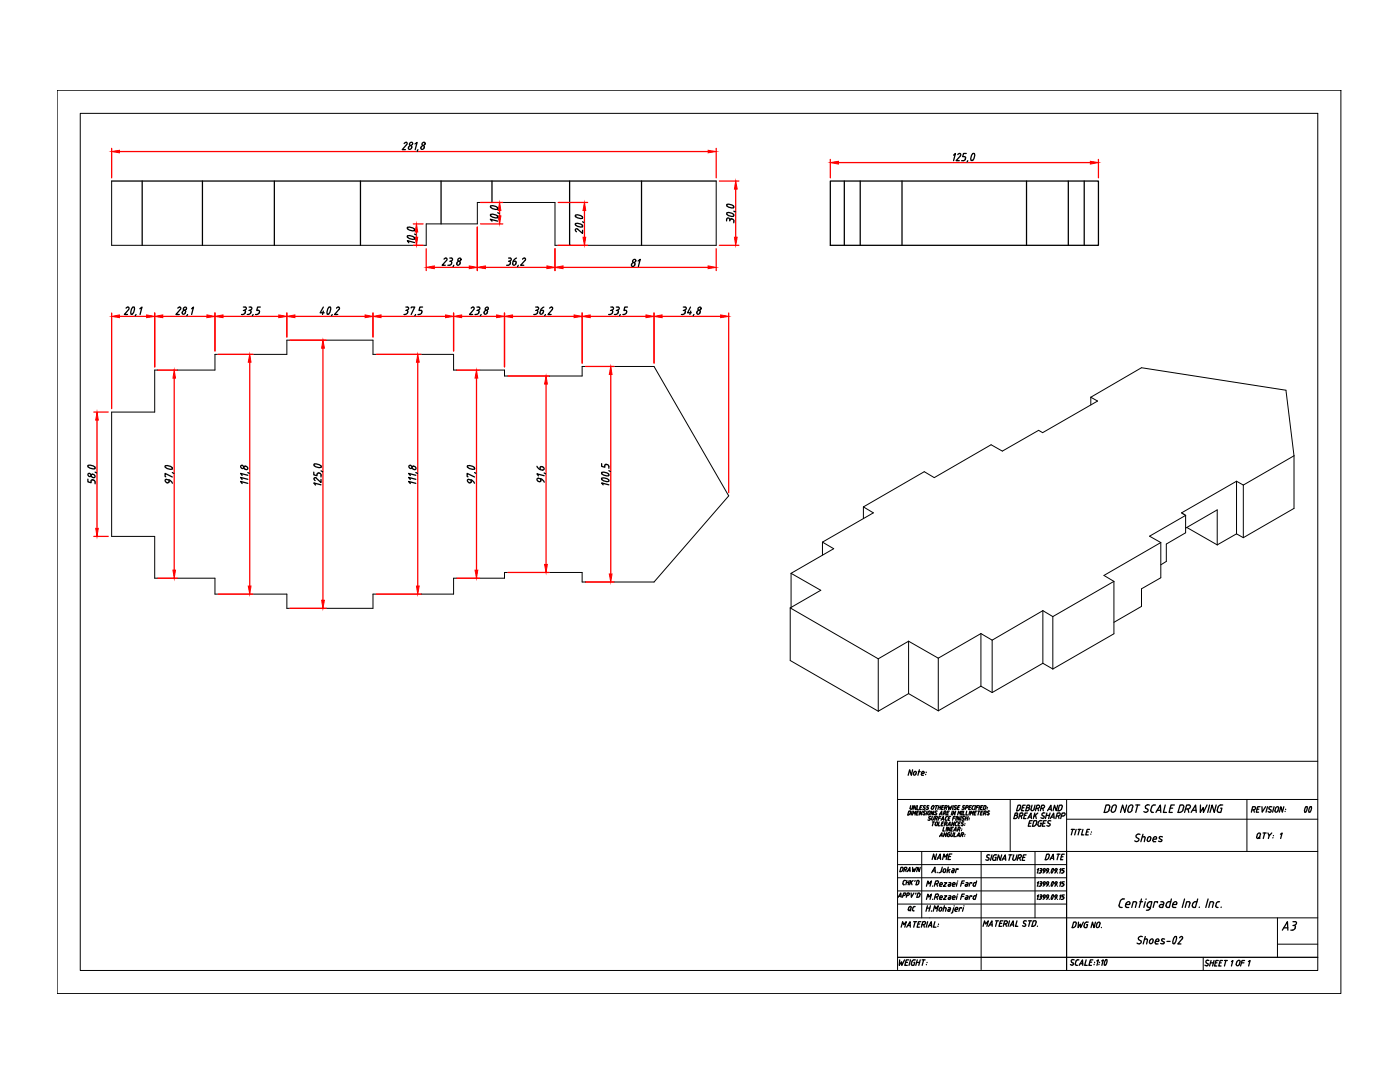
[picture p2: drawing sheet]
<svg xmlns="http://www.w3.org/2000/svg" width="279mm" height="216mm" viewBox="0 0 279 216" stroke-linecap="round" stroke-linejoin="round" font-family="sans-serif">
<defs><g id="words">
<g font-size="4">
<text x="184.9" y="172.9">NAME</text>
<text x="207.4" y="172.9">DATE</text>
<text x="179.9" y="183.1">QC</text>
</g>
</g></defs>
<!-- layer: 0 -->
<g fill="none" stroke="#000" stroke-width=".2">
<path d="M11.4 18h256.2v180.3h-256.2zM16 22.6h247v171h-247zM22.3 36.1v12.9h62.8v-4.3h10.2v-4.3h15.5v8.6h32.1v-12.9M217.7 79.3l1.3 .7-10.9 6.3-.8-.4-7.3 4.1-2.2-1.3-11.3 6.6-2-1.2-12.2 7M217.7 79.3l10.1-5.9 28.8 4.5 1.6 13M217.7 79.3v1.5M22.3 82.2h8.6v-8.4h12v-3.1h14.3v-2.8h17.2v2.8h16.1v3.1h10.2v1.2h15.5v-1.9h14.3l14.9 25.8-14.9 17.2h-14.3v-1.9h-15.5v1.2h-10.2v3.1h-16.1v2.9h-17.2v-2.9h-14.3v-3.1h-12v-8.4h-8.6zM246.8 96v10.5M246.8 96l-11 6.3M246.8 96l1.3 .8M248.1 96.8v10.5M258.2 90.9v10.5l-10.1 5.9"/>
<path d="M258.2 90.9l-10.1 5.9M157.9 114.4v6.8M157.9 114.4l5.9 3.4-6.1 3.5M164.1 108.2v2.6M164.1 108.2l2.3 1.3-8.5 4.9M172.3 101.1v2.4M172.3 101.1l2 1.2-10.2 5.9M222.3 116l-12.2 7M222.3 116v10.5l-12.2 7M231.7 108.3v7l-3.9 2.2v3.5l-5.5 3.2M231.7 108.3l-2.3-1.3 7.2-4.2v3.5l-3.8 2.3v3.4l-1.1 .7M231.7 108.3l-11.4 6.5 2 1.2"/>
<path d="M236.6 105.4l6.3-3.7v7M236.9 105.3l6 3.4M246.8 106.5l-3.9 2.2M246.8 106.5l1.3 .8M157.7 121.3v10.5l17.6 10.1M157.7 121.3l17.6 10.2M175.3 131.5v10.4M181.3 138.4l-6 3.5M181.3 127.9l-6 3.6M181.3 127.9v10.5M181.3 127.9l6 3.4M181.3 138.4l6 3.4"/>
<path d="M187.3 131.3v10.5M195.8 126.4l-8.5 4.9M195.8 136.9l-8.5 4.9M195.8 126.4v10.5M195.8 126.4l2.2 1.3M195.8 136.9l2.2 1.3M198 127.7v10.5M208.1 121.8l-10.1 5.9M208.1 132.3l-10.1 5.9M208.1 121.8v10.5M208.1 121.8l2 1.2M208.1 132.3l2 1.2"/>
<path d="M210.1 123v10.5M179.1 159.5h83.9M201.6 159.5v10.4M212.9 159.5v34.1M248.8 159.5v10.4M263 151.9h-83.9v41.6M179.1 169.9h83.9M179.1 177.8h33.8M179.1 175.1h33.8M179.1 172.5h33.8M184 169.9v13.2M195.8 169.9v23.6"/>
<path d="M206.6 169.9v13.2M212.9 163.5h50.1M179.1 180.4h33.8M179.1 183.1h83.9M240.1 191v2.6M254.9 183.1v7.9M254.9 188.4h8.1"/>
</g>
<g fill="none" stroke="#000" stroke-width=".25">
<path d="M22.3 36.1h120.6M28.4 36.1v12.9M40.4 36.1v12.9M54.8 36.1v12.9M71.9 36.1v12.9M81 28.4l.3 .1-.1 .4M81 28.4l-.3 .3M81.1 28.9l-.8 1h.6M81.5 29.4v.1M81.6 29.4l.4-.3a.28 .28 0 0 1 .2 .1 .28 .28 0 0 1-.1 .3M82.1 29.5l-.4 .3-.2-.3M82.8 28.7l.4-.3-.3 1.5"/>
<path d="M83.4 29.9l-.2 .3M84 29.4v.1M84 29.4l.4-.3a.28 .28 0 0 1 .3 .1 .28 .28 0 0 1-.1 .3M84.6 29.5l-.4 .3-.2-.3M88 36.1v8.6M98.2 36.1v4.3M113.7 36.1v12.9M128 36.1v12.9M165.7 36.1h53.5v12.9h-53.5zM168.5 36.1v12.9M171.7 36.1v12.9M180 36.1v12.9"/>
<path d="M190.3 31l.4-.4-.4 1.5M191.1 30.9l.3-.2h.3l-.1 .4M191.7 31.1l-.9 1h.6M191.9 32.1h.3M192.5 31.3l.2 .3M192.7 31.7l-.4 .4M192.7 31.6l-.1 .2M192.8 30.6h-.5l-.2 .7h.4M193.1 32.1l-.1 .3M194.1 30.7l.3-.1a.94 .94 0 0 1-.5 1.4 1.07 1.07 0 0 1 .2-1.3zM204.9 36.1v12.9M213.2 36.1v12.9"/>
<path d="M216.4 36.1v12.9M81.4 47v.4a1.48 1.48 0 0 0 1.3 .3M81.4 45.3v.4a1.48 1.48 0 0 0 1.3 .3M81.4 47.1a1 1 0 0 1 1.3 .6M81.4 45.4a1 1 0 0 1 1.3 .6M82.7 48.4l-1.4-.4 .3 .4M82.7 46.7l.4 .2M88.6 51.7l.2-.2h.3v.5M89.1 52l-.9 .9h.7M89.4 52.9h.3M89.8 51.5h.4a.36 .36 0 0 1 .1 .4 .36 .36 0 0 1-.4 .2M89.8 52.1h.1"/>
<path d="M89.9 52.1l.2 .3M90.1 52.5l-.1 .3-.3 .1M90.6 52.9l-.2 .4M91.2 52.5a.28 .28 0 0 0 0 .3 .28 .28 0 0 0 .2 .1l.3-.1 .1-.3M91.8 52.4l-.2-.3-.4 .3M98 42.8l-.1 .3M98 41.1l-.1 .3M98 43.1a1.48 1.48 0 0 0 1.3 .3M98 41.4a1.48 1.48 0 0 0 1.3 .3M98 42.8a1 1 0 0 1 1.3 .6v.1M98 41.1a1 1 0 0 1 1.3 .6v.1M98.2 44.1l-.4-.4 1.5 .4"/>
<path d="M99.3 42.4l.3 .2M101.1 52.9h.3M101.5 51.5h.5a.36 .36 0 0 1 0 .4 .36 .36 0 0 1-.4 .2M101.5 52.1h.1M101.6 52.1l.3 .3M101.9 52.5l-.2 .3-.3 .1M102.4 52.1h.5l.1 .3M102.4 52.1l-.1 .5M103 52.6l-.4 .3-.3-.3M103 52.5l-.1 .1M103.1 51.5l-.7 .6M103.4 52.9l-.1 .4"/>
<path d="M104.3 51.7l.2-.2h.3v.5M104.7 52l-.8 .9h.6M114.9 44.6h-.1a.98 .98 0 0 0 1.5 .5 1.15 1.15 0 0 0-1.4-.5M114.9 42.9v.3a1.48 1.48 0 0 0 1.3 .4M114.9 42.9a1 1 0 0 1 1.4 .6l-.1 .1M116.3 45.9v.7l-1-.9h-.3l-.2 .2 .3 .3M116.3 44.3l.3 .1M126 52.7v.2M126.7 52.7l-.2-.3-.4 .3M126.7 52.7l-.1 .3-.3 .2-.3-.3M127.4 52.1l.4-.4-.4 1.5M145 43.7v.4"/>
<path d="M145.1 42.4a1 1 0 0 1 1.3 .7M145.1 42.5v.3a1.48 1.48 0 0 0 1.3 .3M145.1 40.8a.91 .91 0 0 0 1.4 .5 1.15 1.15 0 0 0-1.4-.5M145.6 43.9v.2M146 43.7h.1M146 43.7l-.3 .2-.1-.2a.34 .34 0 0 0-.5-.1v.1M146.2 43.7l.3 .4M146.4 44.1v.4M146.4 42.1l.4 .2M25.5 61.3l.2 .3-.9 1.2h.7M25.5 61.3l-.3 .2M26.8 61.3a1.48 1.48 0 0 1-.3 1.3"/>
<path d="M26.8 61.3a.94 .94 0 0 0-.5 1.4l.2-.1M27.1 62.8l-.1 .2M27.9 61.6l.4-.3-.3 1.5M35.8 61.3l.3 .3-1 1.2h.7M35.9 61.3l-.4 .2M36.4 62.2l-.1 .2M37 62.4l-.4 .3-.2-.3M37 62.2v.2M37.1 62.2l-.3-.3-.4 .3M37.4 62.8l-.1 .2M38.2 61.6l.4-.3-.4 1.5M48.2 62.8h.3"/>
<path d="M48.6 61.3h.3M48.6 61.9h.1M48.9 61.3h.2a.36 .36 0 0 1 0 .4 .36 .36 0 0 1-.3 .2l.2 .3M48.9 62.4l-.4 .3M49 62.2l-.1 .2M49.3 62.8h.3M49.7 61.9h.1M49.7 61.3h.3M50 61.3h.2a.36 .36 0 0 1 0 .4 .36 .36 0 0 1-.3 .2l.2 .3M50.1 62.2l-.1 .4-.3 .1M50.5 62.8l-.2 .2M51 62.8h.3"/>
<path d="M51.6 61.9l.2 .3M51.8 62.2l-.1 .4-.4 .1M52 61.3h-.6l-.2 .6h.3M64.5 61.3l-.6 1.1h.8M64.5 62.1l-.1 .7M65.3 62.6h.3M65.6 61.3a1.48 1.48 0 0 0-.3 1.3M65.6 61.3h.3l.1 .4-.4 .9M66.3 62.8l-.2 .2M67.1 61.5l.3-.2h.3v.5M67.6 61.8l-.8 1h.6M80.6 62.8h.3"/>
<path d="M81 61.3h.3M81 61.9h.1M81.3 61.3h.2a.36 .36 0 0 1 0 .4 .36 .36 0 0 1-.4 .2l.3 .3M81.4 62.2l-.2 .4-.3 .1M82.1 61.4v-.1h.7l-.7 1.5M82.9 62.8l-.1 .2M83.4 62.8h.3M84 61.9l.2 .3M84.2 62.4l-.4 .3M84.2 62.2l-.1 .2M84.3 61.3h-.5l-.2 .6h.4M94 61.5l.4-.2 .2 .1-.1 .4-.8 1h.6"/>
<path d="M94.8 62.8h.3M95.2 61.3h.3M95.2 61.9h.1M95.5 61.3h.2a.36 .36 0 0 1 0 .4 .36 .36 0 0 1-.3 .2l.2 .3M95.6 62.4l-.4 .3M95.6 62.2l-.1 .2M96 62.8l-.1 .2M96.6 62.2v.2M97.3 62.4l-.4 .3-.3-.3M97.3 62.2l-.1 .2M97.3 62.2l-.2-.3-.4 .3M106.5 62.8h.4"/>
<path d="M106.9 61.3h.3M106.9 61.9h.2M107.3 61.3h.1a.36 .36 0 0 1 .1 .4 .36 .36 0 0 1-.4 .2l.2 .3M107.3 62.4l-.4 .3M107.3 62.2l-.1 .2M108.2 61.9h-.3l-.1 .8h.4l.2-.5M108.2 61.9l.2 .1 .1 .2M108.5 61.3l-.6 .6M108.9 62.8l-.2 .2M109.7 61.5l.4-.2 .2 .1-.1 .4-.8 1h.6M121.5 62.8h.3M121.8 61.9h.2"/>
<path d="M121.9 61.3h.5a.36 .36 0 0 1 0 .4 .36 .36 0 0 1-.4 .2l.3 .3M122.3 62.2l-.2 .4-.3 .1M122.6 62.8h.4M123 61.3h.5a.36 .36 0 0 1 0 .4 .36 .36 0 0 1-.3 .2l.2 .3M123 61.9h.2M123.4 62.4l-.4 .3M123.4 62.2l-.1 .2M123.8 62.8l-.2 .2M124.3 62.8h.3M124.8 61.9l.3 .3M125.1 62.2l-.2 .4-.3 .1M125.2 61.3h-.5l-.2 .6h.3"/>
<path d="M136 62.8h.3M136.4 61.3h.5a.36 .36 0 0 1 0 .4 .36 .36 0 0 1-.3 .2l.2 .3M136.4 61.9h.1M136.7 62.4l-.4 .3M136.8 62.2l-.1 .2M137.8 61.3l-.6 1.1h.8M137.9 62.1l-.2 .7M138.5 62.8l-.2 .2M139.1 62.2l-.1 .2M139.7 62.4l-.4 .3-.2-.3M139.7 62.2v.2M139.8 62.2l-.3-.3-.4 .3"/>
<path d="M17.5 95.6v.6l.7 .1v-.3M17.6 92.8v.4a1.48 1.48 0 0 0 1.3 .3M17.6 92.9a1.48 1.48 0 0 1 1.3 .3M18.5 95.8l.4 .2 .1 .5M18.5 94.6l.1 .1M18.5 95.7l-.3 .3M18.5 94.6l-.3 .3 .3 .4M18.7 94.7l.2 .2v.3l-.4 .1M18.9 93.2v.3M19 94.2l.3 .2M33 92.9v.1a.98 .98 0 0 0 1.4 .5 1.15 1.15 0 0 0-1.3-.6M33.1 95.1h-.2v-.6l1.5 .7"/>
<path d="M33.2 95.7l.5 .1M33.3 95.6l-.3 .3 .3 .4M33.7 95.8l.4 .2 .3 .4M33.8 96.1l-.2 .2h-.4M33.8 95.8v.3M34.4 94.3l.3 .2M49 93l.3 .2 .2 .3-.2 .2h-.3M49 93l-.3 .3 .3 .4M49.5 96.4l-1.5-.3 .3 .4M49.5 95.6l-1.5-.3 .3 .4M49.5 94.8l-1.5-.3 .3 .4M49.5 94.3l.3 .2"/>
<path d="M62.6 94.2v.6l.7 .1v-.3M63.1 95.4l1 .9v-.7M63.2 95.4h-.5v.3l.2 .2M63.8 94.4a.28 .28 0 0 0-.3 0 .28 .28 0 0 0-.2 .2M63.8 94.4l.3 .4M64 92.9l-1-.3h-.3v.3a1.48 1.48 0 0 0 1.3 .4M64 92.9v.4M64.1 96.7l-1.5-.3 .4 .4M64.1 94.8v.4M64.1 94l.3 .1M82.7 93.1a.28 .28 0 0 0-.3-.1 .28 .28 0 0 0-.2 .3l.2 .3 .3 .1M82.7 93.1l.3 .4-.3 .2"/>
<path d="M83 96.4l-1.5-.3 .4 .4M83 95.6l-1.5-.3 .4 .4M83 94.8l-1.5-.3 .4 .4M83 94.3l.3 .2M93.3 92.9v.1a.98 .98 0 0 0 1.4 .5v-.2M93.4 92.9a1.48 1.48 0 0 1 1.3 .4M93.4 95.1h-.2v-.6l1.5 .7M93.6 95.7l.4 .1M93.6 95.6l-.3 .3 .3 .4M94 95.8l.4 .2 .3 .4M94 95.8v.3M94.1 96.1l-.2 .2h-.3"/>
<path d="M94.7 94.3l.3 .2M107.2 93l.6 .7M107.8 93.7l.5 .1M107.9 95.6l-.7-.1v.3l.4 .3M107.9 95.6v.3M107.9 95.5l.4 .3 .3 .4M108 95.9l-.4 .2M108.1 93.1l.5 .3v.3l-.3 .1M108.1 93.1l-.3 .1v.5M108.6 94.9l-1.4-.4 .3 .5M108.6 94.4l.3 .1M120.1 92.5v.6l.6 .1v-.3"/>
<path d="M120.1 95.4l.1 .3a1.48 1.48 0 0 0 1.2 .4M120.1 94.2l.1 .4a1.48 1.48 0 0 0 1.2 .3M120.2 95.4a1.48 1.48 0 0 1 1.3 .3M120.2 94.3a1.48 1.48 0 0 1 1.3 .3M120.4 96.7l-.3-.3 1.4 .3M121 92.7l.5 .2v.5M121 92.6l-.3 .3M121.5 95.7l-.1 .4M121.5 94.6l-.1 .3M121.5 93.9l.3 .2M235.8 102.3l.8 .5M182.1 153.6l-.2 1.1-.4-1.1-.3 1.1"/>
<path d="M182.3 154.4l.2 .3 .3-.3M182.3 154.4l.1-.4 .3-.1 .2 .3-.1 .2M183.3 154h.4M183.5 153.6l-.3 1.1M183.9 154.5l.1 .2M184 154.7h.3M184.4 154.2v.1h-.5M184.4 154.2v-.2l-.3-.1-.2 .6M184.8 154.5l-.1 .1M184.8 154.1h.1M179.3 179l.5-.8v.8M180 173.1h-.2l-.2 .8h.2"/>
<path d="M180 173.1l.2 .2M180.1 173.7l-.3 .2M180.2 176.3l.2 .2M180.2 173.3l-.1 .4M180.3 175.9l-.1 .4M180.3 176.5h.2M180.6 178.2h-.2l-.3 .8M180.6 178.2l.2 .2-.3 .3M180.7 175.7l-.4 .2M180.7 173.5l.1 .4M180.8 173.1h-.2l-.2 .8M180.8 173.1l.2 .2-.1 .2h-.5"/>
<path d="M180.9 176.1h.5M181 175.7l-.2 .8M181.1 173.9l.5-.8v.8M181.2 173.7h.4M181.3 178.2h-.2l-.2 .8M181.3 178.2l.2 .2-.3 .3M181.5 175.7l-.3 .8M181.5 161.9h-.1l-.2 .7h.1M181.6 161.8l.1 .2M181.7 162.3l-.3 .3M181.7 162.1l-.1 .3M181.8 175.7l-.3 .8"/>
<path d="M181.8 160.8l-.2 .5M181.8 178.2l.1 .8 .5-.8M181.8 176l.2 .5M182 161.9l-.2 .7M182.1 162.6l.2-.7 .1 .4 .4-.4-.2 .7M182.1 173.1v.8l.4-.5v.5l.4-.8M182.2 160.8l-.2 .6h-.3l-.1-.1M182.2 175.7l-.6 .5M182.6 175.7v.2M182.8 178.2l-.1 .2M182.9 160.8l-.2 .7-.3-.7-.2 .7M183 162.2h.2"/>
<path d="M183.1 160.8l-.2 .7h.4M183.2 175.7l.2 .2M183.2 175.7h-.2l-.2 .8h.4l.1-.2M183.4 178.2h-.2l-.2 .8M183.4 161.9h-.3l-.2 .7h.3M183.4 176l-.1 .3M183.4 178.2l.2 .3M183.6 178.5l-.1 .3M183.6 161.1h.3M183.7 173.1l-.3 .8-.2-.8-.3 .8M184.1 160.8h-.4l-.2 .7h.4M184.1 161.9l-.2 .7-.2-.7-.3 .7"/>
<path d="M184.1 161.4l.3 .1M184.3 161.1l.2 .1M184.5 161.8l.2 .1M184.5 161.8l-.2 .3 .3 .4-.2 .1-.2-.1M184.6 161.2v.2l-.2 .1M184.7 160.8h-.3v.3M184.8 161.4l.3 .1M184.9 176.8l.3-1 .1 .6 .6-.6-.3 1M184.9 179.5l.3-1.1 .1 .6 .6-.6-.3 1.1M185 161.1l.2 .1M185 161.9l-.2 .7M185.2 163.6l.2 .1"/>
<path d="M185.2 162.1v.4l.1 .1 .3-.2M185.2 161.2l.1 .2-.2 .1M185.2 162l.3-.2 .1 .1v.5M185.4 163.3l.2 .1M185.4 160.8h-.3l-.1 .3M185.6 163.3l.1 .2-.2 .2M185.8 163l-.3-.1-.1 .3M185.9 161v.3M186 160.9l.3-.2 .1 .3M186.1 162.9l-.2 .7 .2 .1 .2-.3M186.1 164h.4M186.1 176.8h.1"/>
<path d="M186.1 179.4v.1M186.3 164l-.2 .8M186.4 161.9l-.2 .7-.3-.7-.1 .7M186.4 161l-.2 .4h-.3v-.1M186.5 162.5l.2 .1M186.5 162.9l-.2 .6M186.6 176.4h.3M186.6 179h.3M186.6 163.3h.2l.2 .4M186.7 160.8h.4M186.7 164.2l-.1 .4M186.7 164.2l.3-.2 .1 .2"/>
<path d="M186.8 161.8l-.2 .3 .3 .2M186.8 163.3l.3-.2v-.1l-.4-.1-.2 .8M186.8 161.8l.2 .1M186.9 162.3v.2l-.2 .1M186.9 160.8l-.2 .7M187 176.4l.1 .4M187 179l.1 .5M187 175.8h-.3l-.2 1M187 178.4h-.3l-.2 1.1M187.1 175.7l.1 .1a.36 .36 0 0 1 .1 .4 .36 .36 0 0 1-.4 .2M187.1 178.4h.1a.36 .36 0 0 1 .1 .4 .36 .36 0 0 1-.4 .2M187.1 164.2l-.1 .5h-.3l-.1-.2"/>
<path d="M187.3 161.1h.4M187.3 163.3h.4M187.4 160.8l-.2 .7M187.4 164l-.2 .8h.4M187.5 162.6l.4-.7 .1 .7M187.5 166.9l.5-.7v.7M187.5 176.6l.2 .2M187.5 179.3l.2 .1M187.6 176.4l-.1 .3M187.6 179l-.1 .3M187.6 176.3l.3-.2 .2 .3M187.6 179l.3-.3 .2 .3"/>
<path d="M187.6 162.4h.3M187.6 176.8h.3M187.6 179.5h.3M187.6 166.7h.4M187.8 162.9h-.4l-.2 .8M187.8 163.7l.5-.8v.8M187.8 160.8l-.2 .7M187.9 163.5h.4M187.9 164.4h.3M188 161.1h.2M188.1 176.4l-.1 .1h-.5M188.1 179l-.1 .1h-.5"/>
<path d="M188.3 162.3h.2l.2 .3M188.4 164h-.4l-.2 .8h.3M188.4 165.1l-.3 .7h.4M188.4 160.8h-.3l-.3 .7h.4M188.5 176.1h.4l-.6 .7h.5M188.5 178.7h.4l-.6 .8h.5M188.5 164.4h.2M188.5 162.3l.3-.2v-.2h-.4l-.2 .7M188.7 163.5l.1 .2M188.8 164.4l.2-.2v-.1l-.4-.1-.2 .8M188.8 163.7h.1M188.8 164.4l.1 .4"/>
<path d="M188.8 161.2l.1 .3M188.9 160.8h-.2l-.3 .7M188.9 160.7l.2 .3-.1 .1-.4 .1M188.9 166.2l-.2 .7-.2-.7-.2 .7M188.9 165.1l-.1 .7M189 162.2h.3M189.1 166.7l.1 .2M189.1 162.9l-.3 .1-.2 .5M189.1 164.8l.5-.8v.8M189.1 166.4l-.1 .3M189.2 164.6h.4M189.3 163.3h.2"/>
<path d="M189.3 160.8v.7l.3-.5 .1 .5 .3-.7M189.4 166.5h.1l-.1 .4h-.2M189.4 176.1h.2l.2 .2M189.4 166.2h.2M189.4 178.7h.2M189.4 166.2l-.3 .2M189.4 176.5h.3M189.4 179.1h.3M189.5 161.9h-.4l-.2 .7h.3M189.6 178.7l.2 .2M189.6 165.1l-.1 .7-.3-.7-.2 .7M189.7 162.9h-.3l-.2 .8h.3"/>
<path d="M189.7 166.7l.2 .2 .3-.2M189.8 176.3l-.2 .5h-.4l.2-.3M189.8 179l-.2 .5-.4-.1 .2-.3M189.8 165.4h.2M189.9 166.2l-.2 .5M190 161.9l-.2 .7M190.1 176.6l.4 .2M190.1 179.3l.4 .2M190.1 176.3l.3-.2 .2 .3M190.1 179l.3-.3 .2 .3M190.1 176.4l-.1 .3M190.1 179l-.1 .3"/>
<path d="M190.2 163.3h.4M190.3 165.1h-.4l-.2 .7h.3M190.3 160.8l-.2 .7M190.3 165.8l.5-.7v.7M190.3 166.2l-.2 .5M190.4 161.4l.2 .1M190.4 165.6h.4M190.5 164l-.2 .8-.2-.8-.2 .8M190.6 166.2l-.3 .7h.4M190.6 161.1l.2 .1M190.6 176.4v.1h-.5M190.6 179v.1h-.5"/>
<path d="M190.6 162.9h-.3l-.2 .8M190.6 164.6l.2 .1M190.7 164.2l-.1 .4M190.7 160.7l-.2 .2v.2M190.7 161.9l-.2 .7-.2-.7-.2 .7M190.7 164.8h.2M190.7 160.8h.2M190.8 161.2v.2l-.2 .1M190.9 162.9l-.2 .8M190.9 166.9l.5-.7v.7M190.9 164h.2M191 164l-.3 .2"/>
<path d="M191 176.1l-.1 .7M191 178.7l-.1 .8M191.1 166.7h.3M191.1 162.6l.2-.7 .2 .4 .3-.4-.2 .7M191.1 161.1h.3M191.1 165.5h.3M191.1 175.8h.1M191.1 178.4h.1M191.3 164.4h.2M191.5 165.1l.1 .2-.2 .2 .1 .3M191.5 165.1h-.2l-.2 .7M191.6 160.8h-.4l-.2 .7h.4"/>
<path d="M191.6 162.9l-.2 .8-.3-.8-.1 .8M191.7 164h-.3l-.3 .8h.4M191.8 166.6h.2M191.9 162.9l-.2 .8M191.9 165.7h.1M191.9 176.2h.4M191.9 178.9h.4M191.9 163.6l.3 .1M192 164.3l.2 .3-.2 .2-.2-.1M192 165.4v.1M192 161.4l.2 .1M192.1 161.9l-.2 .7"/>
<path d="M192.1 166.2h-.2l-.2 .7M192.1 163.3l.2 .1M192.2 166.2l.1 .2-.2 .2v.3M192.2 161.1l.2 .1M192.3 162.9l.2 .1M192.3 162.9l-.2 .1 .1 .2M192.3 161.9l-.2 .7h.4M192.3 164h-.3v.3M192.3 163.3l.1 .2-.2 .2M192.4 161.2v.2l-.2 .1M192.5 175.8h-.5l-.3 1M192.5 178.4h-.5l-.3 1.1"/>
<path d="M192.5 164.6v.1M192.5 166.8h.1M192.5 160.8h-.3v.3M192.6 164.4h.1M192.6 166.5v.1M192.7 161.2h.2M192.7 163.3h.4M192.8 176.1l.4 .1-.2 .6h-.4l.2-.3M192.8 162.9l-.2 .8M192.8 178.7h.2M192.8 176.5h.3M192.9 161.9l-.1 .7h.3"/>
<path d="M193 178.7l.2 .2-.2 .6-.4-.1 .1-.2 .4-.1M193.1 160.8h-.3l-.2 .7M193.1 160.7l.1 .3-.2 .2M193.2 162.9l-.2 .8M193.4 163.5v.1M193.4 161.1h.3M193.5 163.3h-.1M193.6 161.9l-.2 .7M193.6 162.6l.2-.7 .1 .4 .4-.4-.2 .7M193.9 160.8h-.4l-.2 .7h.3M193.9 176.2v-.1h-.3l-.2 .7M193.9 178.9v-.2h-.3l-.2 .8"/>
<path d="M194 161.3v.2h.2M194.2 176.6l.2 .2M194.2 179.2l.2 .2M194.3 179l-.1 .3M194.5 160.8h-.3l-.3 .5M194.5 162.2h.2M194.5 176.1h.3M194.5 178.7h.3M194.6 176.1l-.2 .1-.2 .4M194.6 178.7l-.3 .2M194.7 160.8l-.2 .7M194.9 161.1h.3"/>
<path d="M194.9 161.9h-.3l-.2 .7h.3M194.9 175.8l-.3 1h-.3M194.9 178.4l-.3 1.1h-.3M195.2 161.9h.4M195.3 160.8h-.3l-.3 .7M195.4 161.9l-.2 .7M195.6 160.8l-.3 .7M195.7 161.1h.3M195.8 162.2h.2M196.1 160.8h-.3l-.2 .7h.4M196.2 161.9h-.4l-.2 .7h.4M196.3 162.3h.2"/>
<path d="M196.6 162.3l.1 .3M196.7 161.9h-.3l-.2 .7M196.7 161.8l.1 .3-.2 .2M196.7 171.5l.4 .2M196.7 161.3l-.3 .2M196.8 161v-.2h-.4l-.2 .7h.2M196.8 161l-.1 .3M197 171l.3 .2M197 161.4h.1M197.1 161.1h.1M197.2 170.6l-.3 .1 .1 .3M197.2 170.6h.3"/>
<path d="M197.3 171.2l.1 .3-.3 .2M197.3 161.8l.2 .1M197.3 161.8l-.2 .3 .3 .4-.2 .1-.2-.1M198 170.6l-.3 1.1M198.2 170.9v.7l.4 .1 .2-.6h-.2M198.6 170.6h.3M198.7 170.5l-.4 .4M199.9 170.6l-.3 1.1-.3-1.1-.3 1.1M200 171.7l.6-1.1 .1 1.1M200.2 171.4h.5M201.4 170.6h.6M201.6 170.6l-.2 1.1"/>
<path d="M202.3 170.6l-.2 .9 .2 .2 .4-.2 .3-.9M202.5 162.7h.3M202.8 162.7h.2a.36 .36 0 0 1 0 .4 .36 .36 0 0 1-.4 .2M202.9 162.2l.2 .3-.3 .2M202.9 162.2h-.3l-.3 1.1h.3M203.1 171.2h.3M203.4 160.7h-.2l-.3 1.1 .4-.1 .3-.3M203.4 162.8h.3M203.5 160.7h.1l.1 .3M203.5 171.2l.1 .5M203.6 170.6h-.3l-.3 1.1M203.6 170.5l.2 .1a.36 .36 0 0 1 0 .4 .36 .36 0 0 1-.4 .2"/>
<path d="M203.7 161l-.1 .4M203.8 162.8l.1 .5M203.9 162.2h-.3l-.3 1.1M203.9 162.2h.2a.36 .36 0 0 1 0 .4 .36 .36 0 0 1-.4 .2M204 161.2h.4M204.1 171.1h.4M204.4 162.7h.4M204.6 160.7h-.5l-.3 1.1h.5M204.8 170.6h-.5l-.3 1.1h.5M205 162.2h-.4l-.3 1.1h.4M205.1 163.3l.7-1.1v1.1M205.2 161.2l.3-.2v-.3h-.5l-.3 1.1a.56 .56 0 0 0 .7-.3l-.1-.3h-.4"/>
<path d="M205.3 163h.5M205.4 164.3h.4M206 160.7l-.2 .9 .4 .1 .2-.2M206 163.8h-.5l-.3 1.1h.5M206.5 162.2l-.3 1.1M206.6 160.7l-.3 .8M206.6 163.8h-.3l-.2 1.1 .4-.1 .3-.3M206.6 162.7l.2 .6M206.7 163.7l.1 .1 .1 .3M206.8 161.3h.3M206.9 164.1l-.1 .4M207 176.2l.3-.2-.3 .8"/>
<path d="M207 178.8l.3-.2-.3 .9M207.1 161.3h.2a.34 .34 0 0 0 .1-.6h-.5l-.3 1.1M207.1 162.2l-.8 .7M207.2 161.3v.5M207.2 164.5l.2 .4M207.2 164.1l-.1 .5M207.6 178.6h.3v.2l-.3 .2M207.6 176h.1M207.6 176.3h.1M207.6 164.3h.2l-.1 .6h-.3M207.7 163.8h.3M207.7 163.7l-.4 .3"/>
<path d="M207.7 176.3l.1 .2M207.7 178.9l.1 .3M207.7 163.2l.4 .1M207.8 175.9l.1 .2-.2 .3M207.8 176.5l-.1 .3h-.4M207.8 179.2v.1M207.8 179.2l-.5 .3M208.1 161.3l.1 .5M208.2 178.9l.1-.3h.3l-.1 .4-.2 .1M208.2 164.3h.3M208.2 176.1l.2-.2 .2 .1-.1 .4M208.2 176.2l.2 .2"/>
<path d="M208.2 178.8l.2 .3M208.2 160.7h-.3l-.3 1.1M208.2 176.2h.1M208.2 160.7h.2a.36 .36 0 0 1 0 .4 .36 .36 0 0 1-.3 .2h-.4M208.3 176.5h.2M208.5 162.2h-.3l-.2 .2v.3l.4 .3-.3 .3M208.5 176.4l-.3 .4M208.5 179l-.3 .4M208.8 163.8h-.5l-.3 1.1h.5M208.8 162.7h.6M208.9 176.1l.2-.2 .2 .2M208.9 176.2l.1 .2"/>
<path d="M208.9 178.8l.2-.2 .2 .2M208.9 178.8l.1 .3M208.9 176.2h-.1M208.9 164.7l.4 .2M208.9 162.2l-.3 1.1M209 176.5h.2M209.1 161.8l.6-1.1 .1 1.1M209.2 164.2l.3 .2M209.2 179l-.4 .4M209.3 176.2l-.2 .4-.3 .2M209.3 161.5h.5M209.3 178.8l-.1 .3h-.2"/>
<path d="M209.4 176.8h.1M209.4 179.4v.1M209.5 164.4l.1 .3-.3 .1M209.6 162.2l-.3 1.1M209.6 163.3l.7-1.1 .1 1.1M209.7 163.8h-.1a.32 .32 0 0 0-.5 .3l.1 .1M209.8 163h.5M210 176l.2-.1v.3l-.2 .5M210 176l-.2 .5v.3h.2M210 178.6l-.2 .8M210.2 178.6l-.1 .5-.2 .3h-.1M210.2 178.6h-.2"/>
<path d="M210.5 176.2l.2 .2M210.5 176.2h.1M210.6 176.1l.2-.2 .2 .2M210.7 176.5h.1M210.7 179.1h.1M210.8 162.8h.4l.1 .5M210.9 179l-.4 .4M210.9 176.2l-.1 .4-.3 .2M210.9 178.8v.2M211 178.8v-.2h-.3l-.2 .3 .2 .2M211 176.8h.1M211 179.4v.1"/>
<path d="M211.1 160.7l-.3 1.1-.3-1.1-.3 1.1M211.3 162.2h-.3l-.3 1.1M211.4 162.2h.1a.36 .36 0 0 1 .1 .4 .36 .36 0 0 1-.4 .2M211.5 176.2l.3-.2-.3 .8M211.5 178.8l.3-.2-.3 .9M211.8 162.8h.3M211.8 176.8h.2M211.8 179.5h.2M212 161l-.1 .4M212 161l-.1-.3h-.5l-.3 1.1 .5-.1 .3-.3M212.2 176.3l.1 .2M212.2 178.9l.1 .3"/>
<path d="M212.3 162.2h-.3l-.3 1.1M212.3 176.5l-.3 .3M212.3 179.2v.1M212.3 179.2l-.3 .2M212.3 162.2h.2a.36 .36 0 0 1 0 .4 .36 .36 0 0 1-.3 .2M212.4 176h-.3l-.2 .3h.2M212.4 178.6h-.3l-.2 .4h.2M213.8 165.5h.6M214.1 165.5l-.3 1.1M214.8 165.5l-.3 1.1M215.2 165.5h.5M215.4 165.5l-.2 1.1"/>
<path d="M216.1 165.5l-.3 1.1h.5M216.8 166h.4M217.4 165.5h-.4l-.3 1.1h.5M217.7 166.4v.1M217.8 166h.1M221.3 161.6l-.1 .3-.4 .2M221.5 161.1l-.2 .5M221.5 161.1l-.1-.4-.7-.1-.3 1.5h.3M222.6 161.7a.48 .48 0 0 1-.3 .3 .48 .48 0 0 1-.5-.1v-.2M222.8 161.1l-.2 .6M222.8 161l-.1-.3a.55 .55 0 0 0-.7 .3l-.2 .7M223.6 179.8l-.3 .9"/>
<path d="M224.1 179.4h.3M224.1 179.4l-.5 .4M224.8 160.6l-.3 1.5-.5-1.5-.4 1.5M225.2 161.1l-.1 .6M225.9 161.7a.48 .48 0 0 1-.3 .3 .48 .48 0 0 1-.5-.1v-.2M226 161.1l-.1 .6M226.1 161l-.1-.3a.55 .55 0 0 0-.7 .3M226.5 167.8l.4 .1M226.6 179.9h-.4l-.3 1.2M226.6 179.9l.2 .3-.2 .9M226.7 160.6h.8M227 160.6l-.3 1.5"/>
<path d="M227.1 166.5h-.1a.34 .34 0 0 0-.2 .6l.4 .2M227.1 166.4l.4 .1M227.2 167.3a.36 .36 0 0 1 .1 .4 .36 .36 0 0 1-.4 .2M227.5 179.9h.5M227.8 179.4l-.5 1.7M228 167h.3M228.1 166.5l-.4 1.5M228.3 161.9l.4 .2M228.3 166.9l.2 .3M228.5 167.2l-.1 .8M228.6 179.9l-.3 1.2M228.6 161.3l.4 .2"/>
<path d="M228.7 179.4v.1M229 160.6l-.2 .1a.34 .34 0 0 0-.1 .5M229 160.6l.4 .1M229 161.5a.36 .36 0 0 1 .1 .4 .36 .36 0 0 1-.4 .2M229 167.3v.4l.2 .2a.58 .58 0 0 0 .5-.6M229.7 167.3l-.3-.4-.4 .4M229.7 161.7l.1 .3 .1 .1M229.9 162.1h.3M230.1 167.7l.2 .2M230.2 167.3l-.1 .4M230.2 168h.4M230.6 160.6a.6 .6 0 0 0-.8 .4l-.2 .7"/>
<path d="M230.7 162.1l.9-1.5 .1 1.5M230.8 167.3l-.2-.4-.4 .4M230.8 167.3v.1h-.7M230.9 161.7h.7M231.6 166.9l-.3 .3 .5 .4M231.7 166.9l.3 .1M231.7 179.9l.5 .1 .1 .2-.3 .9h-.4M231.8 167.5v.4l-.6-.1M232.6 160.6l-.4 1.5h.6M233.5 161.3h.5M233.7 179.9l-.6 .1-.2 .2M233.8 179.4l-.4 1.7h-.5"/>
<path d="M234.4 160.6h-.7l-.4 1.5h.6M235.9 160.6h-.4l-.4 1.5a.82 .82 0 0 0 1-.5M235.9 160.6l.2 .1 .2 .4M236.2 161.1l-.1 .5M236.4 179.4l-.5 1.7M236.6 161.4h.4M237.1 161.4l.2 .7M237.2 160.6h-.4l-.4 1.5M237.3 179.9h-.5l-.3 1.2M237.3 160.6l.2 .1a.48 .48 0 0 1 0 .5 .48 .48 0 0 1-.5 .2M237.3 179.9l.2 .3M237.7 162.1l.9-1.5 .1 1.5"/>
<path d="M238 161.7h.7M238.9 179.9l-.6 .1-.2 .2M239 179.4l-.4 1.7h-.5M239.6 160.6l-.1 1.5 .6-1 .1 1 .7-1.5M241.1 179.4l-.5 1.7M241.4 160.6l-.4 1.5M241.9 179.9h-.4l-.3 1.2M242 179.9l.2 .3-.3 .9M242.7 160.6l-.4 1.5-.4-1.5-.4 1.5M243.1 161.1l-.2 .6M243.1 179.9h.3M243.2 179.9l-.4 .3"/>
<path d="M243.6 161.3h.3l-.3 .8-.5-.1-.2-.3M243.6 160.6h.4M243.7 160.6l-.6 .4M250.2 161.6l.1 .5M250.3 161h-.3l-.3 1.1M250.4 161h.1a.36 .36 0 0 1 0 .4 .36 .36 0 0 1-.3 .2h-.3M250.8 161.5h.4M251.2 167.1l.2 .2M251.4 167l-.4 .3-.2-.3M251.5 161h-.5l-.3 1.1h.5M251.5 166.6l-.1 .4M251.6 166.5l-.1-.2h-.3l-.4 .7"/>
<path d="M251.9 161v1.1l.7-1.1M252.1 166.2h.6M252.4 166.2l-.3 1.1M253 161l-.3 1.1M253 166.2l.3 .6 .5-.6M253.1 161.9l.3 .2M253.3 161.4l.4 .3-.3 .4M253.3 166.8l-.2 .5M253.8 161h-.1a.32 .32 0 0 0-.5 .3l.1 .1M254.1 167.1l-.1 .1M254.1 166.7v.1M254.3 161l-.3 1.1"/>
<path d="M255.2 161.3l-.1-.3-.4 .1-.3 .7 .1 .2 .5-.1 .2-.6M255.5 166.5l.4-.3-.3 1.1M256.2 161l-.3 1.1-.3-1.1-.3 1.1M256.5 161.9h.1M256.6 161.5h.1M260.4 162h.2M260.6 161h.2l.1 .3-.3 .7M260.6 161l-.2 .5v.5M261.2 162h.3M261.5 161h.2M261.5 161l-.3 .5v.5M261.7 161v.5l-.2 .5"/>
<path d="M179.1 191h83.9M179.5 191.5v1.1l.4-.7 .1 .7 .5-1.1M179.8 185l.3-1.1 .3 .6 .5-.6-.3 1.1M180.7 192h.4M180.9 185l.7-1.1 .1 1.1M181.1 184.7h.6M181.4 191.5h-.5l-.3 1.1h.5M181.7 191.5l-.3 1.1M182 191.9v.7h.4l.2-.6h-.2M182.6 183.9l-.3 1.1M182.7 191.5a.54 .54 0 0 0-.7 .3M182.9 192h.6"/>
<path d="M183.1 191.5l-.3 1.1M183.7 191.5l-.3 1.1M183.8 183.9h-.5l-.3 1.1h.5M184 191.5h.6M184.3 191.5l-.3 1.1M184.4 184.5l.1 .5M184.5 183.9h-.3l-.3 1.1M184.5 183.9h.1a.36 .36 0 0 1 .1 .4 .36 .36 0 0 1-.4 .2h-.3M184.9 192.5h.1M184.9 181.2h.7M185 192v.1M185.1 180.7l-.3 1.1"/>
<path d="M185.1 183.9l-.3 1.1M185.2 185l.7-1.1v1.1M185.4 184.7h.5M185.7 180.7l-.3 1.1M185.9 181.8h.1M186.2 181.8l.3-1.1 .2 .6 .6-.6-.3 1.1M186.6 183.9l-.3 1.1h.5M187.2 184.8v.1M187.3 184.4v.1M187.5 181.3l-.1 .3M187.5 181.3l.3-.2 .2 .2-.3 .5-.3-.1v-.2M188.4 181.1h.3"/>
<path d="M188.5 180.7l-.3 1.1M188.7 181.1l.1 .2-.1 .5M189.3 181.1h.2M189.5 181.1l.2 .2M189.6 181.5h-.4l.1 .3M189.7 181.3l-.2 .5h-.3M190.2 182l-.4 .2M190.3 181.1l-.2 .9M190.4 180.7v.1M190.6 181.6l.1 .2M190.7 181.8h.3M191.1 181.3v.2h-.5"/>
<path d="M191.2 181.3l-.1-.2h-.3l-.2 .6M191.9 181.2l-.3-.1-.2 .7M192.3 181.1l-.2 .7M192.4 180.7v.1M196.2 184.8l.3-1.1 .2 .7 .5-.7-.3 1.1M197.3 184.8l.7-1.1v1.1M197.5 184.5h.5M198.7 183.7h.6M199 183.7l-.3 1.1M199.5 184.2h.4M200.2 183.7h-.5l-.3 1.1h.5M200.3 184.4a.56 .56 0 0 0 .8-.3l-.1-.3-.5-.1-.3 1.1"/>
<path d="M200.7 184.4l.1 .4M201.5 183.7l-.3 1.1M201.6 184.8l.6-1.1 .1 1.1M201.7 184.5h.6M203 183.7l-.3 1.1h.4M204.1 184.7l.3 .1M204.3 184.2l.3 .2M204.6 184.4l.1 .3-.3 .2M204.9 183.8l-.2-.1a.32 .32 0 0 0-.4 .4v.1M205.2 183.7h.7M205.6 183.7l-.3 1.1M206.5 183.7h-.3l-.3 1.1h.3"/>
<path d="M206.6 183.7l.1 .1 .1 .2M206.7 184.5l-.5 .3M206.8 184.1l-.2 .4M207.1 184.8h-.1M213.8 192l.3 .2M214.2 192.1v.3a.35 .35 0 0 1-.6 .1M214.4 191.5h-.2a.32 .32 0 0 0-.4 .3l.1 .1M214.5 184h-.2l-.3 1.1h.2M214.6 184h.1l.1 .3M214.7 184.7l-.5 .4M214.7 191.8l-.1 .7 .2 .1M214.8 184.3l-.2 .5"/>
<path d="M214.8 192.6h.2M215.1 191.5h.2M215.1 191.5l-.3 .3M215.2 184v1.1l.4-.7 .1 .7 .5-1.1M215.4 192.6l.6-1.1 .1 1.1M215.6 192.3h.5M216.3 184.8l.3 .3M216.5 184.3l-.2 .5M216.8 191.5l-.3 1.1h.5M216.8 184.5h.3l-.2 .6h-.4M216.8 184h.4M216.9 184l-.4 .3"/>
<path d="M217.5 192h.4M218.1 191.5h-.5l-.3 1.1h.5M218.4 192.4l-.1 .1M218.5 192v.1M218.6 184l-.3 1.1-.3-1.1-.3 1.1M218.9 191.7l.3-.2-.3 1.1M218.9 184.3l-.1 .5M219.3 192.4v.1M219.4 184.8l-.4 .3-.2-.3M219.4 192v.1M219.5 184.3l-.1 .5M219.6 184.3l-.3-.3-.4 .3"/>
<path d="M219.8 185.1h.1M219.9 191.7l.3-.2-.3 1.1M220.9 191.6l-.1 .7-.2 .3-.2-.1M220.9 191.5h-.2l-.2 .3-.1 .7M223.3 180.6l.2 .4 .5 .1M224.6 180.8l.2 .2M224.7 180.3l-.1 .5M224.8 181.1h.5M225.5 180.3l-.1 .2h-.7M225.5 180.3l-.1-.3a.51 .51 0 0 0-.7 .3M226.9 188.2l.5 .1M227.3 187.5l.4 .2a.36 .36 0 0 1 0 .4 .36 .36 0 0 1-.3 .2"/>
<path d="M227.6 186.9h-.2a.34 .34 0 0 0-.1 .6M227.6 186.8l.4 .1M228.4 187.4h.4M228.6 186.9l-.5 1.5M228.8 181.6h.3M228.8 187.3l.2 .3M228.9 180.7l.3-.6 .7-.2-.4 1.4-.4 .3M229 180.7l.2 .3M229 187.6l-.2 .8M229.2 181.1h.4M229.5 187.7l-.1 .3M230.1 187.7l-.2-.4-.4 .4"/>
<path d="M230.1 187.7a.58 .58 0 0 1-.4 .6l-.3-.3M230.5 188.1l.2 .2M230.6 187.7l-.1 .4M230.7 188.4h.4M231 180.1v-.2h-.6l-.3 1.2M231.3 187.7l-.3-.4-.4 .4M231.3 187.7l-.1 .1h-.6M231.6 188.2l.5 .1M232.1 187.3l.3 .1M232.1 187.3l-.3 .3 .5 .4M232.2 180.5l-.8 .1v.3l.2 .1M232.3 187.9v.3l-.2 .1"/>
<path d="M232.8 180.3l-.1 .6 .3 .1M232.9 187.8h.6M234.2 181.1h.5M234.5 186.9a.97 .97 0 0 0-.2 1.4h.1M234.5 186.9h.3M234.8 186.9a1.52 1.52 0 0 1-.4 1.3M234.8 180.3v.2h-.8M234.9 180.3l-.1-.3a.48 .48 0 0 0-.7 .3l-.1 .6 .2 .1M235.8 186.9l.2 .1-.1 .4M235.8 186.9l-.4 .2M235.9 187.4l-.9 1h.7M237.5 180.3l-.2 .8"/>
<path d="M238 180.7l.2 .3M238.1 180.3l-.2 .4M239.4 181l-.1 .1M240.5 192.6l.3 .1M240.7 192.1l.4 .3-.3 .3M241.3 191.7l-.2-.1a.32 .32 0 0 0-.4 .3v.2M241.6 192.1h.6M241.7 191.7l-.3 1.1M242.3 191.7l-.3 1.1M242.5 192.1h.4M242.8 180.3l-.2 .6 .3 .1M242.8 181.1h.3"/>
<path d="M243.1 191.7h-.4l-.3 1.1h.4M243.4 192.1h.3M243.7 181v.1M244 191.7h-.5l-.3 1.1h.5M244.4 191.7h.6M244.7 191.7l-.3 1.1M245.8 191.9l.3-.2-.3 1.1M246.8 192l-.1 .4M246.9 191.9l.2-.2h.3l.1 .2-.2 .5M247.4 192.4l-.4 .3-.3-.3M247.7 192.1h.6M248.4 191.7h-.5l-.3 1.1"/>
<path d="M249.1 191.9l.4-.2-.3 1.1M255.9 185.6l1-1.7 .1 1.7M256.2 185.1h.8M258 184.7h.2M258 183.9h.4M258.5 183.9h.1a.44 .44 0 0 1 .1 .5 .44 .44 0 0 1-.5 .2l.2 .1 .1 .3M258.5 185.2a.73 .73 0 0 1-.9 .4M258.5 185.1v.1"/>
<circle cx="82" cy="28.7" r=".32"/>
<circle cx="84.5" cy="28.7" r=".32"/>
<circle cx="91.7" cy="51.9" r=".32"/>
<circle cx="126.6" cy="52.1" r=".32"/>
<circle cx="36.9" cy="61.6" r=".32"/>
<circle cx="97.1" cy="61.6" r=".32"/>
<circle cx="139.6" cy="61.6" r=".32"/>
<circle cx="17.9" cy="94.8" r=".32"/>
<circle cx="48.4" cy="93.2" r=".32"/>
<circle cx="81.9" cy="93.2" r=".32"/>
</g>
<g fill="none" stroke="#f00" stroke-width=".25">
<path d="M22.3 29.6v5.9M23.8 30.2h117.5M142.9 29.6v5.9M143.6 36.1h3.9M146.8 37.7v9.6M165.7 31.8v3.7M167.3 32.4h50.3M219.2 31.8v3.7M82.5 49h1.9M82.5 44.7h1.9M83.1 46.3v1M85.1 49.6v4.4"/>
<path d="M86.7 53.4h7M95.3 45.3v8.7M95.9 40.4h4.4M95.9 44.7h4.4M96.9 53.4h12.2M99.7 42v1.1M110.8 49.6v4.4M111.4 49h5.9M111.4 40.4h5.9M112.4 53.4h28.9M116.6 42v5.3M142.9 49.6v4.4"/>
<path d="M143.6 49h3.9M22.3 62.5v19M23.8 63.1h5.5M30.9 62.5v10.7M31.5 73.8h3.9M32.5 63.1h8.8M34.8 75.5v38.3M42.9 62.5v7.5M43.5 70.7h7M44.5 63.1h11.1M49.8 72.3v44.6M57.2 62.5v4.7"/>
<path d="M57.9 67.9h7.2M58.9 63.1h14M64.4 69.5v50.3M74.4 62.5v4.7M75.1 70.7h8.9M76 63.1h12.9M83.4 72.3v44.6M90.5 62.5v7.5M91.2 73.8h4.5M92.1 63.1h7M95.1 75.5v38.3M100.7 62.5v10.7"/>
<path d="M101.4 75h8.2M102.3 63.1h12.3M109 76.6v36M116.2 62.5v9.9M116.9 73.1h5.6M117.8 63.1h11.1M121.9 74.7v39.8M130.5 62.5v9.9M132.1 63.1h11.7M145.4 62.5v35.8M18.7 82.2h2.9M19.4 83.8v21.6"/>
<path d="M18.7 107h2.9M31.5 115.4h3.9M43.5 118.5h7M75.1 118.5h8.9M91.2 115.4h4.5M101.4 114.2h8.2M116.9 116.1h5.6M57.9 121.4h7.2"/>
</g>
<g fill="#f00" stroke="#f00" stroke-width=".2">
<path d="M141.3 30l1.6 .2-1.6 .3z"/>
<path d="M22.3 30.2l1.5-.2v.5z"/>
<path d="M141.3 53.1l1.6 .3-1.6 .2z"/>
<path d="M110.8 53.4l1.6-.3v.5z"/>
<path d="M116.3 47.3h.6l-.3 1.7z"/>
<path d="M116.6 40.4l.3 1.6h-.6z"/>
<path d="M99.4 43.1h.6l-.3 1.6z"/>
<path d="M99.7 40.4l.3 1.6h-.6z"/>
<path d="M109.1 53.1l1.7 .3-1.7 .2z"/>
<path d="M95.3 53.4l1.6-.3v.5z"/>
<path d="M93.7 53.1l1.6 .3-1.6 .2z"/>
<path d="M85.1 53.4l1.6-.3v.5z"/>
<path d="M82.9 47.3h.5l-.3 1.7z"/>
<path d="M83.1 44.7l.3 1.6h-.5z"/>
<path d="M146.6 47.3h.5l-.3 1.7z"/>
<path d="M146.8 36.1l.3 1.6h-.5z"/>
<path d="M217.6 32.2l1.6 .2-1.6 .3z"/>
<path d="M165.7 32.4l1.6-.2v.5z"/>
<path d="M19.1 105.4h.5l-.2 1.6z"/>
<path d="M19.4 82.2l.2 1.6h-.5z"/>
<path d="M34.8 73.8l.2 1.7h-.5z"/>
<path d="M34.5 113.8h.5l-.2 1.6z"/>
<path d="M49.8 70.7l.3 1.6h-.6z"/>
<path d="M49.5 116.9h.6l-.3 1.6z"/>
<path d="M64.4 67.9l.3 1.6h-.5z"/>
<path d="M64.2 119.8h.5l-.3 1.6z"/>
<path d="M83.4 70.7l.3 1.6h-.6z"/>
<path d="M83.1 116.9h.6l-.3 1.6z"/>
<path d="M95.1 73.8l.2 1.7h-.5z"/>
<path d="M94.8 113.8h.5l-.2 1.6z"/>
<path d="M109 75l.2 1.6h-.5z"/>
<path d="M108.7 112.6h.5l-.2 1.6z"/>
<path d="M121.9 73.1l.2 1.6h-.5z"/>
<path d="M121.6 114.5h.5l-.2 1.6z"/>
<path d="M22.3 63.1l1.5-.3v.6z"/>
<path d="M29.3 62.8l1.6 .3-1.6 .3z"/>
<path d="M30.9 63.1l1.6-.3v.6z"/>
<path d="M41.3 62.8l1.6 .3-1.6 .3z"/>
<path d="M42.9 63.1l1.6-.3v.6z"/>
<path d="M55.6 62.8l1.6 .3-1.6 .3z"/>
<path d="M57.2 63.1l1.7-.3v.6z"/>
<path d="M72.9 62.8l1.5 .3-1.5 .3z"/>
<path d="M74.4 63.1l1.6-.3v.6z"/>
<path d="M88.9 62.8l1.6 .3-1.6 .3z"/>
<path d="M90.5 63.1l1.6-.3v.6z"/>
<path d="M99.1 62.8l1.6 .3-1.6 .3z"/>
<path d="M100.7 63.1l1.6-.3v.6z"/>
<path d="M114.6 62.8l1.6 .3-1.6 .3z"/>
<path d="M128.9 62.8l1.6 .3-1.6 .3z"/>
<path d="M116.2 63.1l1.6-.3v.6z"/>
<path d="M143.8 62.8l1.6 .3-1.6 .3z"/>
<path d="M130.5 63.1l1.6-.3v.6z"/>
</g>
<use href="#words"/>
</svg>
